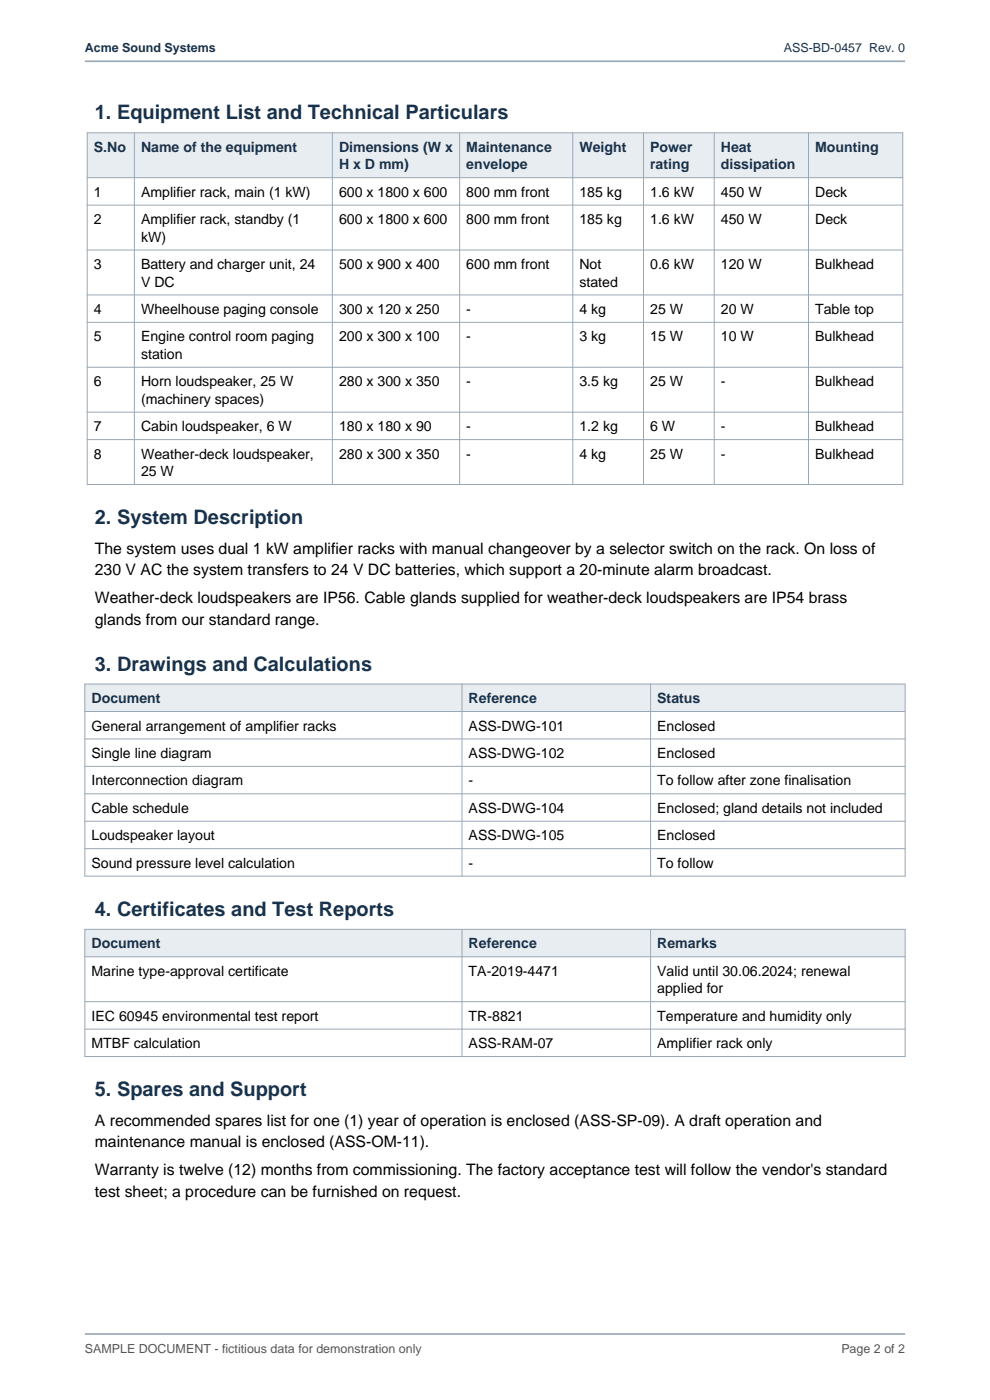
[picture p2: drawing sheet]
<svg xmlns="http://www.w3.org/2000/svg" width="210mm" height="297mm" viewBox="0 0 210 297" stroke-linecap="round" stroke-linejoin="round" font-family="sans-serif">
<defs><g id="words">
<g font-size="4.2" fill="#17324d">
<text x="20.1" y="25.4">1. Equipment List and Technical Particulars</text>
<text x="20.1" y="111.3">2. System Description</text>
<text x="20.1" y="142.3">3. Drawings and Calculations</text>
<text x="20.1" y="194.3">4. Certificates and Test Reports</text>
<text x="20.1" y="232.6">5. Spares and Support</text>
</g>
<g font-size="3.4">
<text x="20.1" y="117.4">The system uses dual 1 kW amplifier racks with manual changeover by a selector switch on the rack. On loss of</text>
<text x="20.1" y="122">230 V AC the system transfers to 24 V DC batteries, which support a 20-minute alarm broadcast.</text>
<text x="20.1" y="128">Weather-deck loudspeakers are IP56. Cable glands supplied for weather-deck loudspeakers are IP54 brass</text>
<text x="20.1" y="132.6">glands from our standard range.</text>
<text x="20.1" y="238.8">A recommended spares list for one (1) year of operation is enclosed (ASS-SP-09). A draft operation and</text>
<text x="20.1" y="243.4">maintenance manual is enclosed (ASS-OM-11).</text>
<text x="20.1" y="249.4">Warranty is twelve (12) months from commissioning. The factory acceptance test will follow the vendor's standard</text>
<text x="20.1" y="254">test sheet; a procedure can be furnished on request.</text>
</g>
<g font-size="3" fill="#17324d">
<text x="19.9" y="32.2">S.No</text>
<text x="29.9" y="32.2">Name of the equipment</text>
<text x="71.9" y="32.2">Dimensions (W x</text>
<text x="71.9" y="35.9">H x D mm)</text>
<text x="98.9" y="32.2">Maintenance</text>
<text x="98.9" y="35.9">envelope</text>
<text x="122.9" y="32.2">Weight</text>
<text x="137.9" y="32.2">Power</text>
<text x="137.9" y="35.9">rating</text>
<text x="152.9" y="32.2">Heat</text>
<text x="152.9" y="35.9">dissipation</text>
<text x="172.9" y="32.2">Mounting</text>
<text x="19.4" y="149.2">Document</text>
<text x="99.4" y="149.2">Reference</text>
<text x="139.4" y="149.2">Status</text>
<text x="19.4" y="201.2">Document</text>
<text x="99.4" y="201.2">Reference</text>
<text x="139.4" y="201.2">Remarks</text>
</g>
<g font-size="3">
<text x="19.9" y="41.8">1</text>
<text x="29.9" y="41.8">Amplifier rack, main (1 kW)</text>
<text x="71.9" y="41.8">600 x 1800 x 600</text>
<text x="98.9" y="41.8">800 mm front</text>
<text x="122.9" y="41.8">185 kg</text>
<text x="137.9" y="41.8">1.6 kW</text>
<text x="152.9" y="41.8">450 W</text>
<text x="172.9" y="41.8">Deck</text>
<text x="19.9" y="47.6">2</text>
<text x="29.9" y="47.6">Amplifier rack, standby (1</text>
<text x="71.9" y="47.6">600 x 1800 x 600</text>
<text x="98.9" y="47.6">800 mm front</text>
<text x="122.9" y="47.6">185 kg</text>
<text x="137.9" y="47.6">1.6 kW</text>
<text x="152.9" y="47.6">450 W</text>
<text x="172.9" y="47.6">Deck</text>
<text x="29.9" y="51.3">kW)</text>
<text x="19.9" y="57.1">3</text>
<text x="29.9" y="57.1">Battery and charger unit, 24</text>
<text x="71.9" y="57.1">500 x 900 x 400</text>
<text x="98.9" y="57.1">600 mm front</text>
<text x="122.9" y="57.1">Not</text>
<text x="137.9" y="57.1">0.6 kW</text>
<text x="152.9" y="57.1">120 W</text>
<text x="172.9" y="57.1">Bulkhead</text>
<text x="29.9" y="60.8">V DC</text>
<text x="122.9" y="60.8">stated</text>
<text x="19.9" y="66.6">4</text>
<text x="29.9" y="66.6">Wheelhouse paging console</text>
<text x="71.9" y="66.6">300 x 120 x 250</text>
<text x="98.9" y="66.6">-</text>
<text x="122.9" y="66.6">4 kg</text>
<text x="137.9" y="66.6">25 W</text>
<text x="152.9" y="66.6">20 W</text>
<text x="172.9" y="66.6">Table top</text>
<text x="19.9" y="72.4">5</text>
<text x="29.9" y="72.4">Engine control room paging</text>
<text x="29.9" y="76.2">station</text>
<text x="71.9" y="72.4">200 x 300 x 100</text>
<text x="98.9" y="72.4">-</text>
<text x="122.9" y="72.4">3 kg</text>
<text x="137.9" y="72.4">15 W</text>
<text x="152.9" y="72.4">10 W</text>
<text x="172.9" y="72.4">Bulkhead</text>
<text x="19.9" y="82">6</text>
<text x="29.9" y="82">Horn loudspeaker, 25 W</text>
<text x="71.9" y="82">280 x 300 x 350</text>
<text x="98.9" y="82">-</text>
<text x="122.9" y="82">3.5 kg</text>
<text x="137.9" y="82">25 W</text>
<text x="152.9" y="82">-</text>
<text x="172.9" y="82">Bulkhead</text>
<text x="29.9" y="85.7">(machinery spaces)</text>
<text x="19.9" y="91.5">7</text>
<text x="29.9" y="91.5">Cabin loudspeaker, 6 W</text>
<text x="71.9" y="91.5">180 x 180 x 90</text>
<text x="98.9" y="91.5">-</text>
<text x="122.9" y="91.5">1.2 kg</text>
<text x="137.9" y="91.5">6 W</text>
<text x="152.9" y="91.5">-</text>
<text x="172.9" y="91.5">Bulkhead</text>
<text x="19.9" y="97.3">8</text>
<text x="29.9" y="97.3">Weather-deck loudspeaker,</text>
<text x="29.9" y="101">25 W</text>
<text x="71.9" y="97.3">280 x 300 x 350</text>
<text x="98.9" y="97.3">-</text>
<text x="122.9" y="97.3">4 kg</text>
<text x="137.9" y="97.3">25 W</text>
<text x="152.9" y="97.3">-</text>
<text x="172.9" y="97.3">Bulkhead</text>
<text x="19.4" y="155">General arrangement of amplifier racks</text>
<text x="99.4" y="155">ASS-DWG-101</text>
<text x="139.4" y="155">Enclosed</text>
<text x="19.4" y="160.8">Single line diagram</text>
<text x="99.4" y="160.8">ASS-DWG-102</text>
<text x="139.4" y="160.8">Enclosed</text>
<text x="19.4" y="166.6">Interconnection diagram</text>
<text x="99.4" y="166.6">-</text>
<text x="139.4" y="166.6">To follow after zone finalisation</text>
<text x="19.4" y="172.5">Cable schedule</text>
<text x="99.4" y="172.5">ASS-DWG-104</text>
<text x="139.4" y="172.5">Enclosed; gland details not included</text>
<text x="19.4" y="178.3">Loudspeaker layout</text>
<text x="99.4" y="178.3">ASS-DWG-105</text>
<text x="139.4" y="178.3">Enclosed</text>
<text x="19.4" y="184.1">Sound pressure level calculation</text>
<text x="99.4" y="184.1">-</text>
<text x="139.4" y="184.1">To follow</text>
<text x="19.4" y="207">Marine type-approval certificate</text>
<text x="99.4" y="207">TA-2019-4471</text>
<text x="139.4" y="207">Valid until 30.06.2024; renewal</text>
<text x="139.4" y="210.7">applied for</text>
<text x="19.4" y="216.6">IEC 60945 environmental test report</text>
<text x="99.4" y="216.6">TR-8821</text>
<text x="139.4" y="216.6">Temperature and humidity only</text>
<text x="19.4" y="222.4">MTBF calculation</text>
<text x="99.4" y="222.4">ASS-RAM-07</text>
<text x="139.4" y="222.4">Amplifier rack only</text>
</g>
<g font-size="2.6" fill="#17324d">
<text x="18" y="11">Acme Sound Systems</text>
<text x="166.3" y="11">ASS-BD-0457 Rev. 0</text>
</g>
<g font-size="2.6" fill="#555">
<text x="18" y="287">SAMPLE DOCUMENT - fictitious data for demonstration only</text>
<text x="178.5" y="287">Page 2 of 2</text>
</g>
</g></defs>
<path d="M18 13h174M18 283h174" fill="none" stroke="#9aa7b4" stroke-width=".35"/>
<path d="M18.5 28.2h173v9.5h-173z" fill-rule="evenodd" fill="#e8edf2"/>
<g fill="none" stroke="#9aa7b4" stroke-width=".21">
<path d="M18.5 28.2h173v74.6h-173zM18.5 37.7h173M28.5 28.2v74.6M70.5 28.2v74.6M97.5 28.2v74.6M121.5 28.2v74.6M136.5 28.2v74.6M151.5 28.2v74.6M171.5 28.2v74.6M18.5 43.5h173M18.5 53h173M18.5 62.6h173"/>
<path d="M18.5 68.4h173M18.5 77.9h173M18.5 87.4h173M18.5 93.3h173"/>
</g>
<path d="M18 145.1h174v5.8h-174z" fill-rule="evenodd" fill="#e8edf2"/>
<path d="M18 145.1h174v40.8h-174zM18 150.9h174M18 156.8h174M98 145.1v40.8M138 145.1v40.8M18 162.6h174M18 168.4h174M18 174.2h174M18 180h174" fill="none" stroke="#9aa7b4" stroke-width=".21"/>
<path d="M18 197.2h174v5.8h-174z" fill-rule="evenodd" fill="#e8edf2"/>
<path d="M18 197.2h174v26.9h-174zM98 197.2v26.9M138 197.2v26.9M18 203h174M18 212.5h174M18 218.3h174" fill="none" stroke="#9aa7b4" stroke-width=".21"/>
<use href="#words"/>
</svg>
